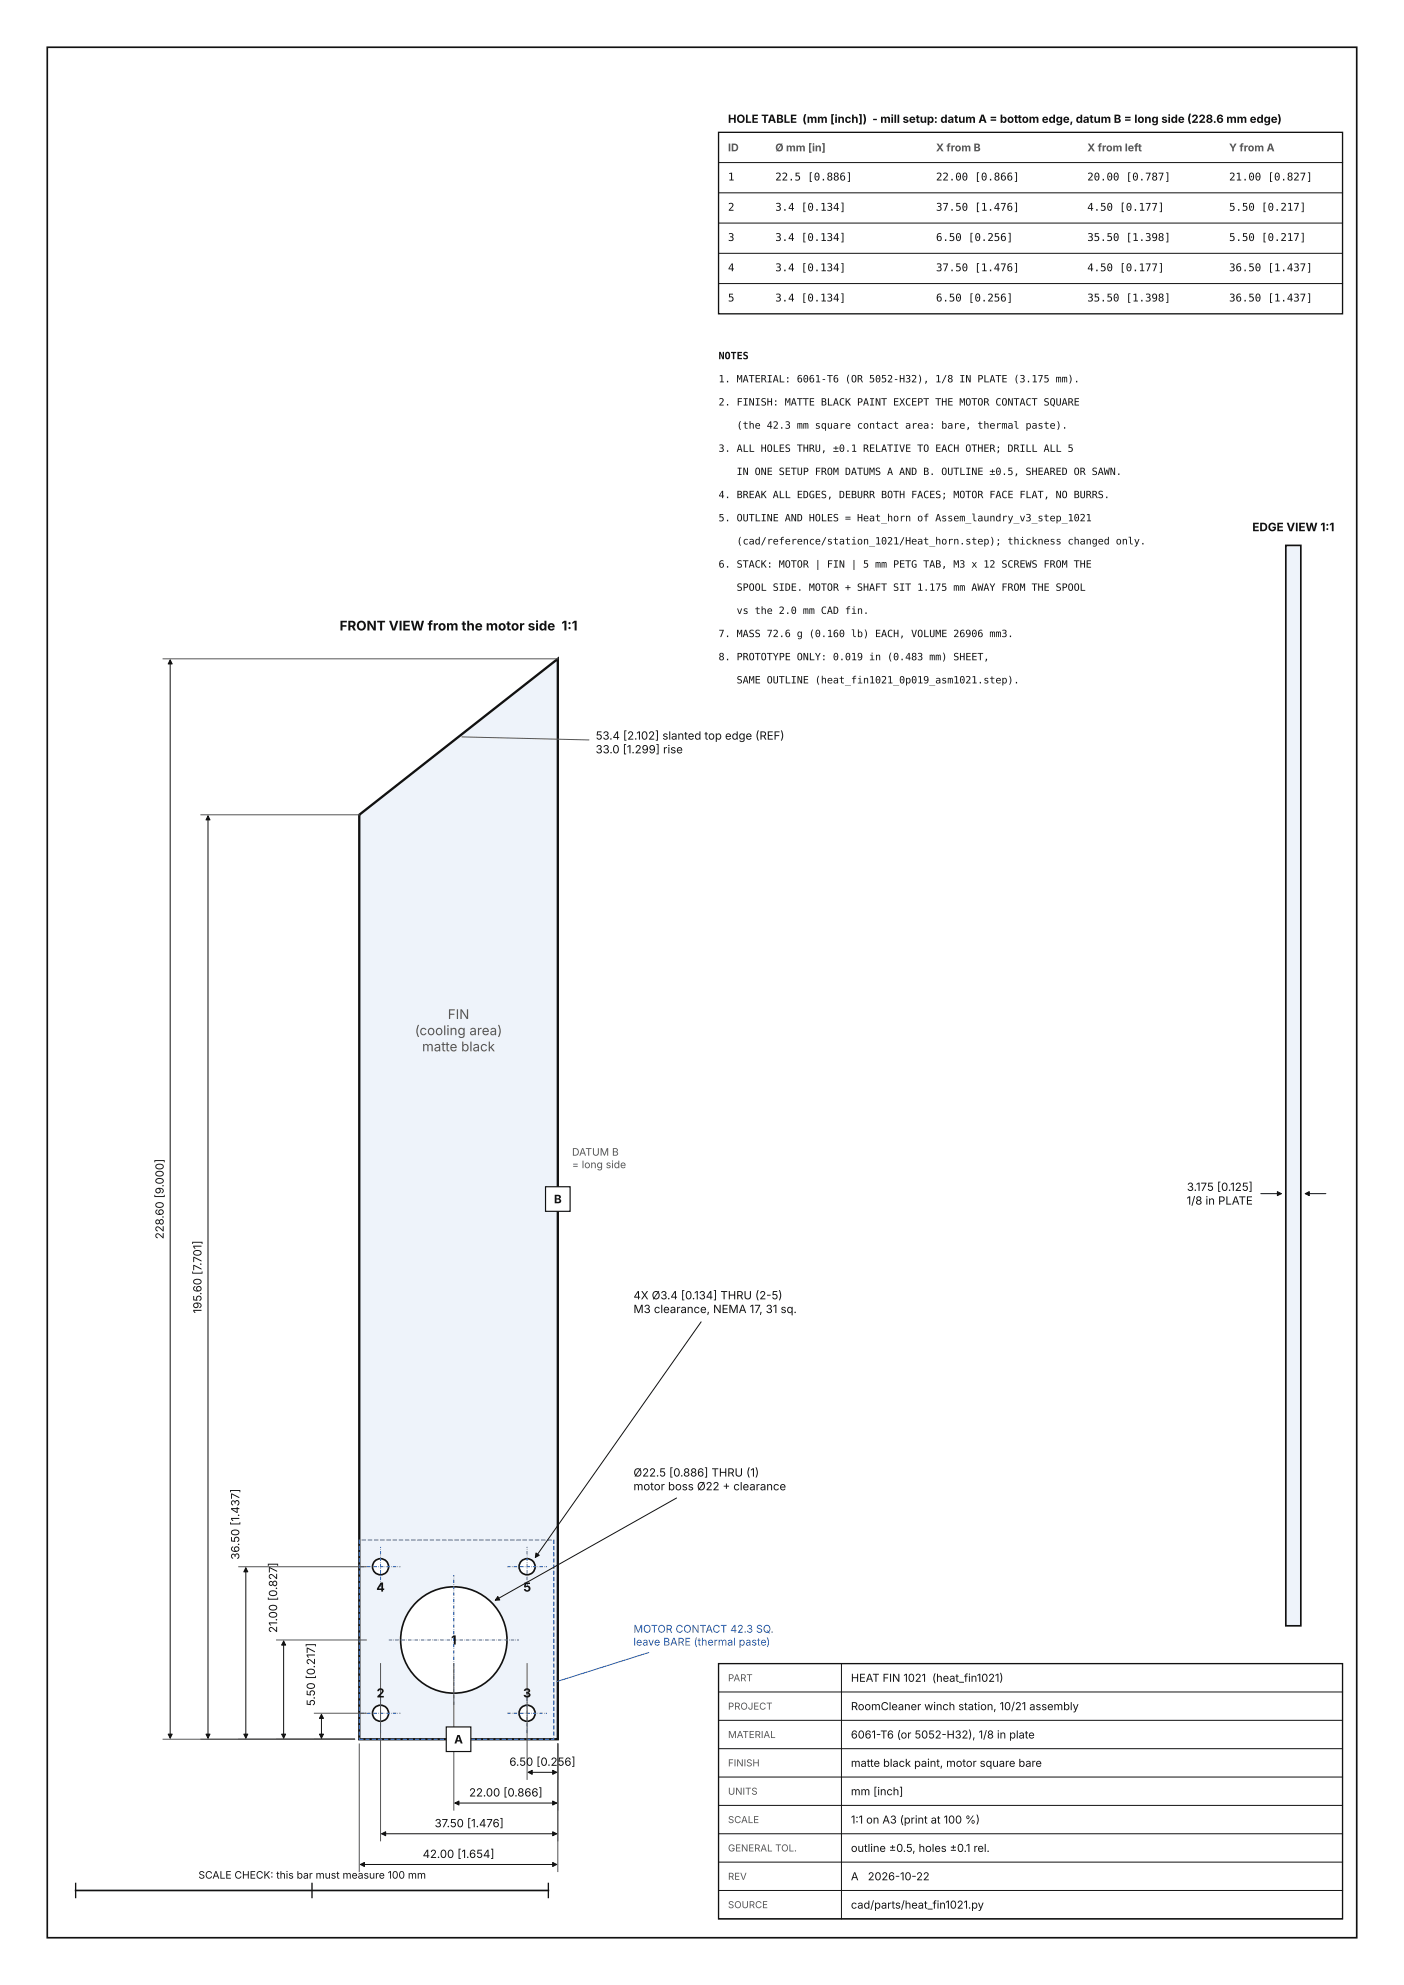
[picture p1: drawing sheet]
<svg xmlns="http://www.w3.org/2000/svg" width="297mm" height="420mm" viewBox="0 0 297 420" stroke-linecap="round" stroke-linejoin="round" font-family="sans-serif">
<defs><g id="words">
<text font-size="2.8" fill="#111" x="71.8" y="133.4">FRONT VIEW from the motor side 1:1</text>
<g font-size="2.8" fill="#555">
<text x="94.7" y="215.6">FIN</text>
<text x="87.8" y="219">(cooling area)</text>
<text x="89.3" y="222.4">matte black</text>
</g>
<g font-size="2.6" fill="#111">
<text x="79.6" y="336.8">4</text>
<text x="110.7" y="336.8">5</text>
<text x="95.4" y="348">1</text>
<text x="79.7" y="359.2">2</text>
<text x="110.6" y="359.2">3</text>
</g>
<g font-size="2.5" fill="#111">
<text x="264.9" y="112.4">EDGE VIEW 1:1</text>
<text x="117.2" y="254.6">B</text>
<text x="96.1" y="368.9">A</text>
</g>
<g font-size="2.4" fill="#111">
<text x="154" y="26">HOLE TABLE (mm [inch]) - mill setup: datum A = bottom edge, datum B = long side (228.6 mm edge)</text>
<text x="126" y="156.5">53.4 [2.102] slanted top edge (REF)</text>
<text x="126" y="159.4">33.0 [1.299] rise</text>
<text x="251.1" y="252">3.175 [0.125]</text>
<text x="251" y="254.9">1/8 in PLATE</text>
<text x="34.6" y="262.2" transform="rotate(-90 34.6 262.2)">228.60 [9.000]</text>
<text x="134" y="274.9">4X Ø3.4 [0.134] THRU (2-5)</text>
<text x="42.6" y="277.9" transform="rotate(-90 42.6 277.9)">195.60 [7.701]</text>
<text x="134" y="277.8">M3 clearance, NEMA 17, 31 sq.</text>
<text x="134" y="312.4">Ø22.5 [0.886] THRU (1)</text>
<text x="134" y="315.3">motor boss Ø22 + clearance</text>
<text x="50.6" y="330" transform="rotate(-90 50.6 330)">36.50 [1.437]</text>
<text x="58.6" y="345.5" transform="rotate(-90 58.6 345.5)">21.00 [0.827]</text>
<text x="66.6" y="361" transform="rotate(-90 66.6 361)">5.50 [0.217]</text>
<text x="107.8" y="373.6">6.50 [0.256]</text>
<text x="99.2" y="380.1">22.00 [0.866]</text>
<text x="91.9" y="386.6">37.50 [1.476]</text>
<text x="89.4" y="393.1">42.00 [1.654]</text>
</g>
<g font-size="2.3" fill="#555">
<text x="154" y="32">ID</text>
<text x="164" y="32">Ø mm [in]</text>
<text x="198" y="32">X from B</text>
<text x="230" y="32">X from left</text>
<text x="260" y="32">Y from A</text>
</g>
<g font-size="2.3" fill="#111">
<text x="154" y="38.2">1</text>
<text x="164" y="38.2">22.5 [0.886]</text>
<text x="198" y="38.2">22.00 [0.866]</text>
<text x="230" y="38.2">20.00 [0.787]</text>
<text x="260" y="38.2">21.00 [0.827]</text>
<text x="154" y="44.6">2</text>
<text x="164" y="44.6">3.4 [0.134]</text>
<text x="198" y="44.6">37.50 [1.476]</text>
<text x="230" y="44.6">4.50 [0.177]</text>
<text x="260" y="44.6">5.50 [0.217]</text>
<text x="154" y="51">3</text>
<text x="164" y="51">3.4 [0.134]</text>
<text x="198" y="51">6.50 [0.256]</text>
<text x="230" y="51">35.50 [1.398]</text>
<text x="260" y="51">5.50 [0.217]</text>
<text x="154" y="57.4">4</text>
<text x="164" y="57.4">3.4 [0.134]</text>
<text x="198" y="57.4">37.50 [1.476]</text>
<text x="230" y="57.4">4.50 [0.177]</text>
<text x="260" y="57.4">36.50 [1.437]</text>
<text x="154" y="63.8">5</text>
<text x="164" y="63.8">3.4 [0.134]</text>
<text x="198" y="63.8">6.50 [0.256]</text>
<text x="230" y="63.8">35.50 [1.398]</text>
<text x="260" y="63.8">36.50 [1.437]</text>
<text x="180" y="355.8">HEAT FIN 1021 (heat_fin1021)</text>
<text x="180" y="361.8">RoomCleaner winch station, 10/21 assembly</text>
<text x="180" y="367.8">6061-T6 (or 5052-H32), 1/8 in plate</text>
<text x="180" y="373.8">matte black paint, motor square bare</text>
<text x="180" y="379.8">mm [inch]</text>
<text x="180" y="385.8">1:1 on A3 (print at 100 %)</text>
<text x="180" y="391.8">outline ±0.5, holes ±0.1 rel.</text>
<text x="180" y="397.8">A</text>
<text x="183.6" y="397.8">2026-10-22</text>
<text x="180" y="403.8">cad/parts/heat_fin1021.py</text>
</g>
<g font-size="2.3" fill="#1f5fbf">
<text x="134" y="345.5">MOTOR CONTACT 42.3 SQ.</text>
<text x="134" y="348.2">leave BARE (thermal paste)</text>
</g>
<g font-size="2.2" fill="#555">
<text x="121" y="244.5">DATUM B</text>
<text x="121" y="247.2">= long side</text>
</g>
<text font-size="2.2" fill="#111" x="42" y="397.5">SCALE CHECK: this bar must measure 100 mm</text>
<g font-size="2.1" fill="#111">
<text x="152" y="76">NOTES</text>
<text x="152" y="80.9">1. MATERIAL: 6061-T6 (OR 5052-H32), 1/8 IN PLATE (3.175 mm).</text>
<text x="152" y="85.8">2. FINISH: MATTE BLACK PAINT EXCEPT THE MOTOR CONTACT SQUARE</text>
<text x="152" y="95.6">3. ALL HOLES THRU, ±0.1 RELATIVE TO EACH OTHER; DRILL ALL 5</text>
<text x="155.8" y="90.7">(the 42.3 mm square contact area: bare, thermal paste).</text>
<text x="155.8" y="100.5">IN ONE SETUP FROM DATUMS A AND B. OUTLINE ±0.5, SHEARED OR SAWN.</text>
<text x="152" y="105.4">4. BREAK ALL EDGES, DEBURR BOTH FACES; MOTOR FACE FLAT, NO BURRS.</text>
<text x="152" y="110.3">5. OUTLINE AND HOLES = Heat_horn of Assem_laundry_v3_step_1021</text>
<text x="155.8" y="115.2">(cad/reference/station_1021/Heat_horn.step); thickness changed only.</text>
<text x="152" y="120.1">6. STACK: MOTOR | FIN | 5 mm PETG TAB, M3 x 12 SCREWS FROM THE</text>
<text x="155.8" y="125">SPOOL SIDE. MOTOR + SHAFT SIT 1.175 mm AWAY FROM THE SPOOL</text>
<text x="155.8" y="129.9">vs the 2.0 mm CAD fin.</text>
<text x="152" y="134.8">7. MASS 72.6 g (0.160 lb) EACH, VOLUME 26906 mm3.</text>
<text x="152" y="139.7">8. PROTOTYPE ONLY: 0.019 in (0.483 mm) SHEET,</text>
<text x="155.8" y="144.6">SAME OUTLINE (heat_fin1021_0p019_asm1021.step).</text>
</g>
<g font-size="2" fill="#555">
<text x="154" y="355.7">PART</text>
<text x="154" y="361.7">PROJECT</text>
<text x="154" y="367.7">MATERIAL</text>
<text x="154" y="373.7">FINISH</text>
<text x="154" y="379.7">UNITS</text>
<text x="154" y="385.7">SCALE</text>
<text x="154" y="391.7">GENERAL TOL.</text>
<text x="154" y="397.7">REV</text>
<text x="154" y="403.7">SOURCE</text>
</g>
</g></defs>
<path d="M10 10h277v400h-277z" fill="none" stroke="#111" stroke-width=".35"/>
<path d="M76 172.4l42-33v228.6h-42z" fill="#eef3fa" stroke="#111" stroke-width=".49"/>
<path d="M76 325.8h41.1v42.2h-41.1z" fill="none" stroke="#1f5fbf" stroke-width=".25" stroke-dasharray=".9 .4" stroke-linecap="butt"/>
<g fill="#fff" stroke="#111" stroke-width=".35">
<circle cx="96" cy="347" r="11.2"/>
<circle cx="80.5" cy="362.5" r="1.7"/>
<circle cx="111.5" cy="362.5" r="1.7"/>
<circle cx="80.5" cy="331.5" r="1.7"/>
<circle cx="111.5" cy="331.5" r="1.7"/>
</g>
<path d="M272 115.4h3.2v228.6h-3.2z" fill="#eef3fa" stroke="#111" stroke-width=".35"/>
<path d="M152 28h132v38.4h-132zM152 352h132v54h-132zM16 398.5v3M66 398.5v3M116 398.5v3" fill="none" stroke="#111" stroke-width=".28"/>
<path d="M76.3 331.5h8.4M80.5 335.7v-8.4M107.3 331.5h8.4M111.5 335.7v-8.4M82.3 347h27.4M76.3 362.5h8.4M80.5 366.7v-8.4M96 360.7v-27.5M107.3 362.5h8.4M111.5 366.7v-8.4" fill="none" stroke="#1f5fbf" stroke-width=".21" stroke-dasharray=".7 .2 .1 .2" stroke-linecap="butt"/>
<path d="M34.5 139.4h83.5M97.7 155.9l26.9 .7M42.5 172.4h33.5M50.5 331.5h27M58.5 347h19M80.5 352v37.5M96 352v31M111.5 352v24.5M34.5 368h40.5M66.5 362.5h11M76 369v27M118 369v27" fill="none" stroke="#555" stroke-width=".21"/>
<g fill="none" stroke="#111" stroke-width=".21">
<path d="M152 34.4h132M152 40.8h132M152 47.2h132M152 53.6h132M152 60h132M36 139.6v228.2M44 172.6v195.2M266.7 252.6h4.4M276.1 252.6h4.4M148.3 279.7l-35.1 49.8M143.1 317l-38.3 21.6M52 331.7v36.1"/>
<path d="M60 347.2v20.6M152 358h132M178 352v54M68 362.7v5.1M111.7 375h6.1M152 364h132M152 370h132M152 376h132M76.2 394.5h41.6M80.7 388h37.1M96.2 381.5h21.6M152 382h132"/>
<path d="M152 388h132M152 394h132M152 400h132M152 406h132"/>
</g>
<path d="M16 400h100" fill="none" stroke="#111" stroke-width=".35"/>
<g fill="#111" stroke="#111" stroke-width=".21">
<path d="M116.9 374.6l.9 .4-.9 .4z"/>
<path d="M111.7 375l.9-.4v.8z"/>
<path d="M116.9 381.1l.9 .4-.9 .4z"/>
<path d="M96.2 381.5l.9-.4v.8z"/>
<path d="M116.9 387.6l.9 .4-.9 .4z"/>
<path d="M80.7 388l.9-.4v.8z"/>
<path d="M116.9 394.1l.9 .4-.9 .4z"/>
<path d="M76.2 394.5l.9-.4v.8z"/>
<path d="M67.6 366.9h.8l-.4 .9z"/>
<path d="M68 362.7l.4 .9h-.8z"/>
<path d="M59.6 366.9h.8l-.4 .9z"/>
<path d="M60 347.2l.4 .9h-.8z"/>
<path d="M51.6 366.9h.8l-.4 .9z"/>
<path d="M52 331.7l.4 .9h-.8z"/>
<path d="M43.6 366.9h.8l-.4 .9z"/>
<path d="M44 172.6l.4 .9h-.8z"/>
<path d="M35.6 366.9h.8l-.4 .9z"/>
<path d="M36 139.6l.4 .9h-.8z"/>
<path d="M105.3 337.8l.4 .7-.9 .1z"/>
<path d="M113.4 328.6l.7 .5-.9 .4z"/>
<path d="M270.2 252.1l.9 .5-.9 .4z"/>
<path d="M276.1 252.6l.9-.5v.9z"/>
</g>
<path d="M137.2 349.6l-19.4 6.2" fill="none" stroke="#1f5fbf" stroke-width=".21"/>
<g fill="#fff" stroke="#111" stroke-width=".25">
<path d="M94.4 365.4h5.2v5.2h-5.2z"/>
<path d="M115.4 251.1h5.2v5.2h-5.2z"/>
</g>
<use href="#words"/>
</svg>
